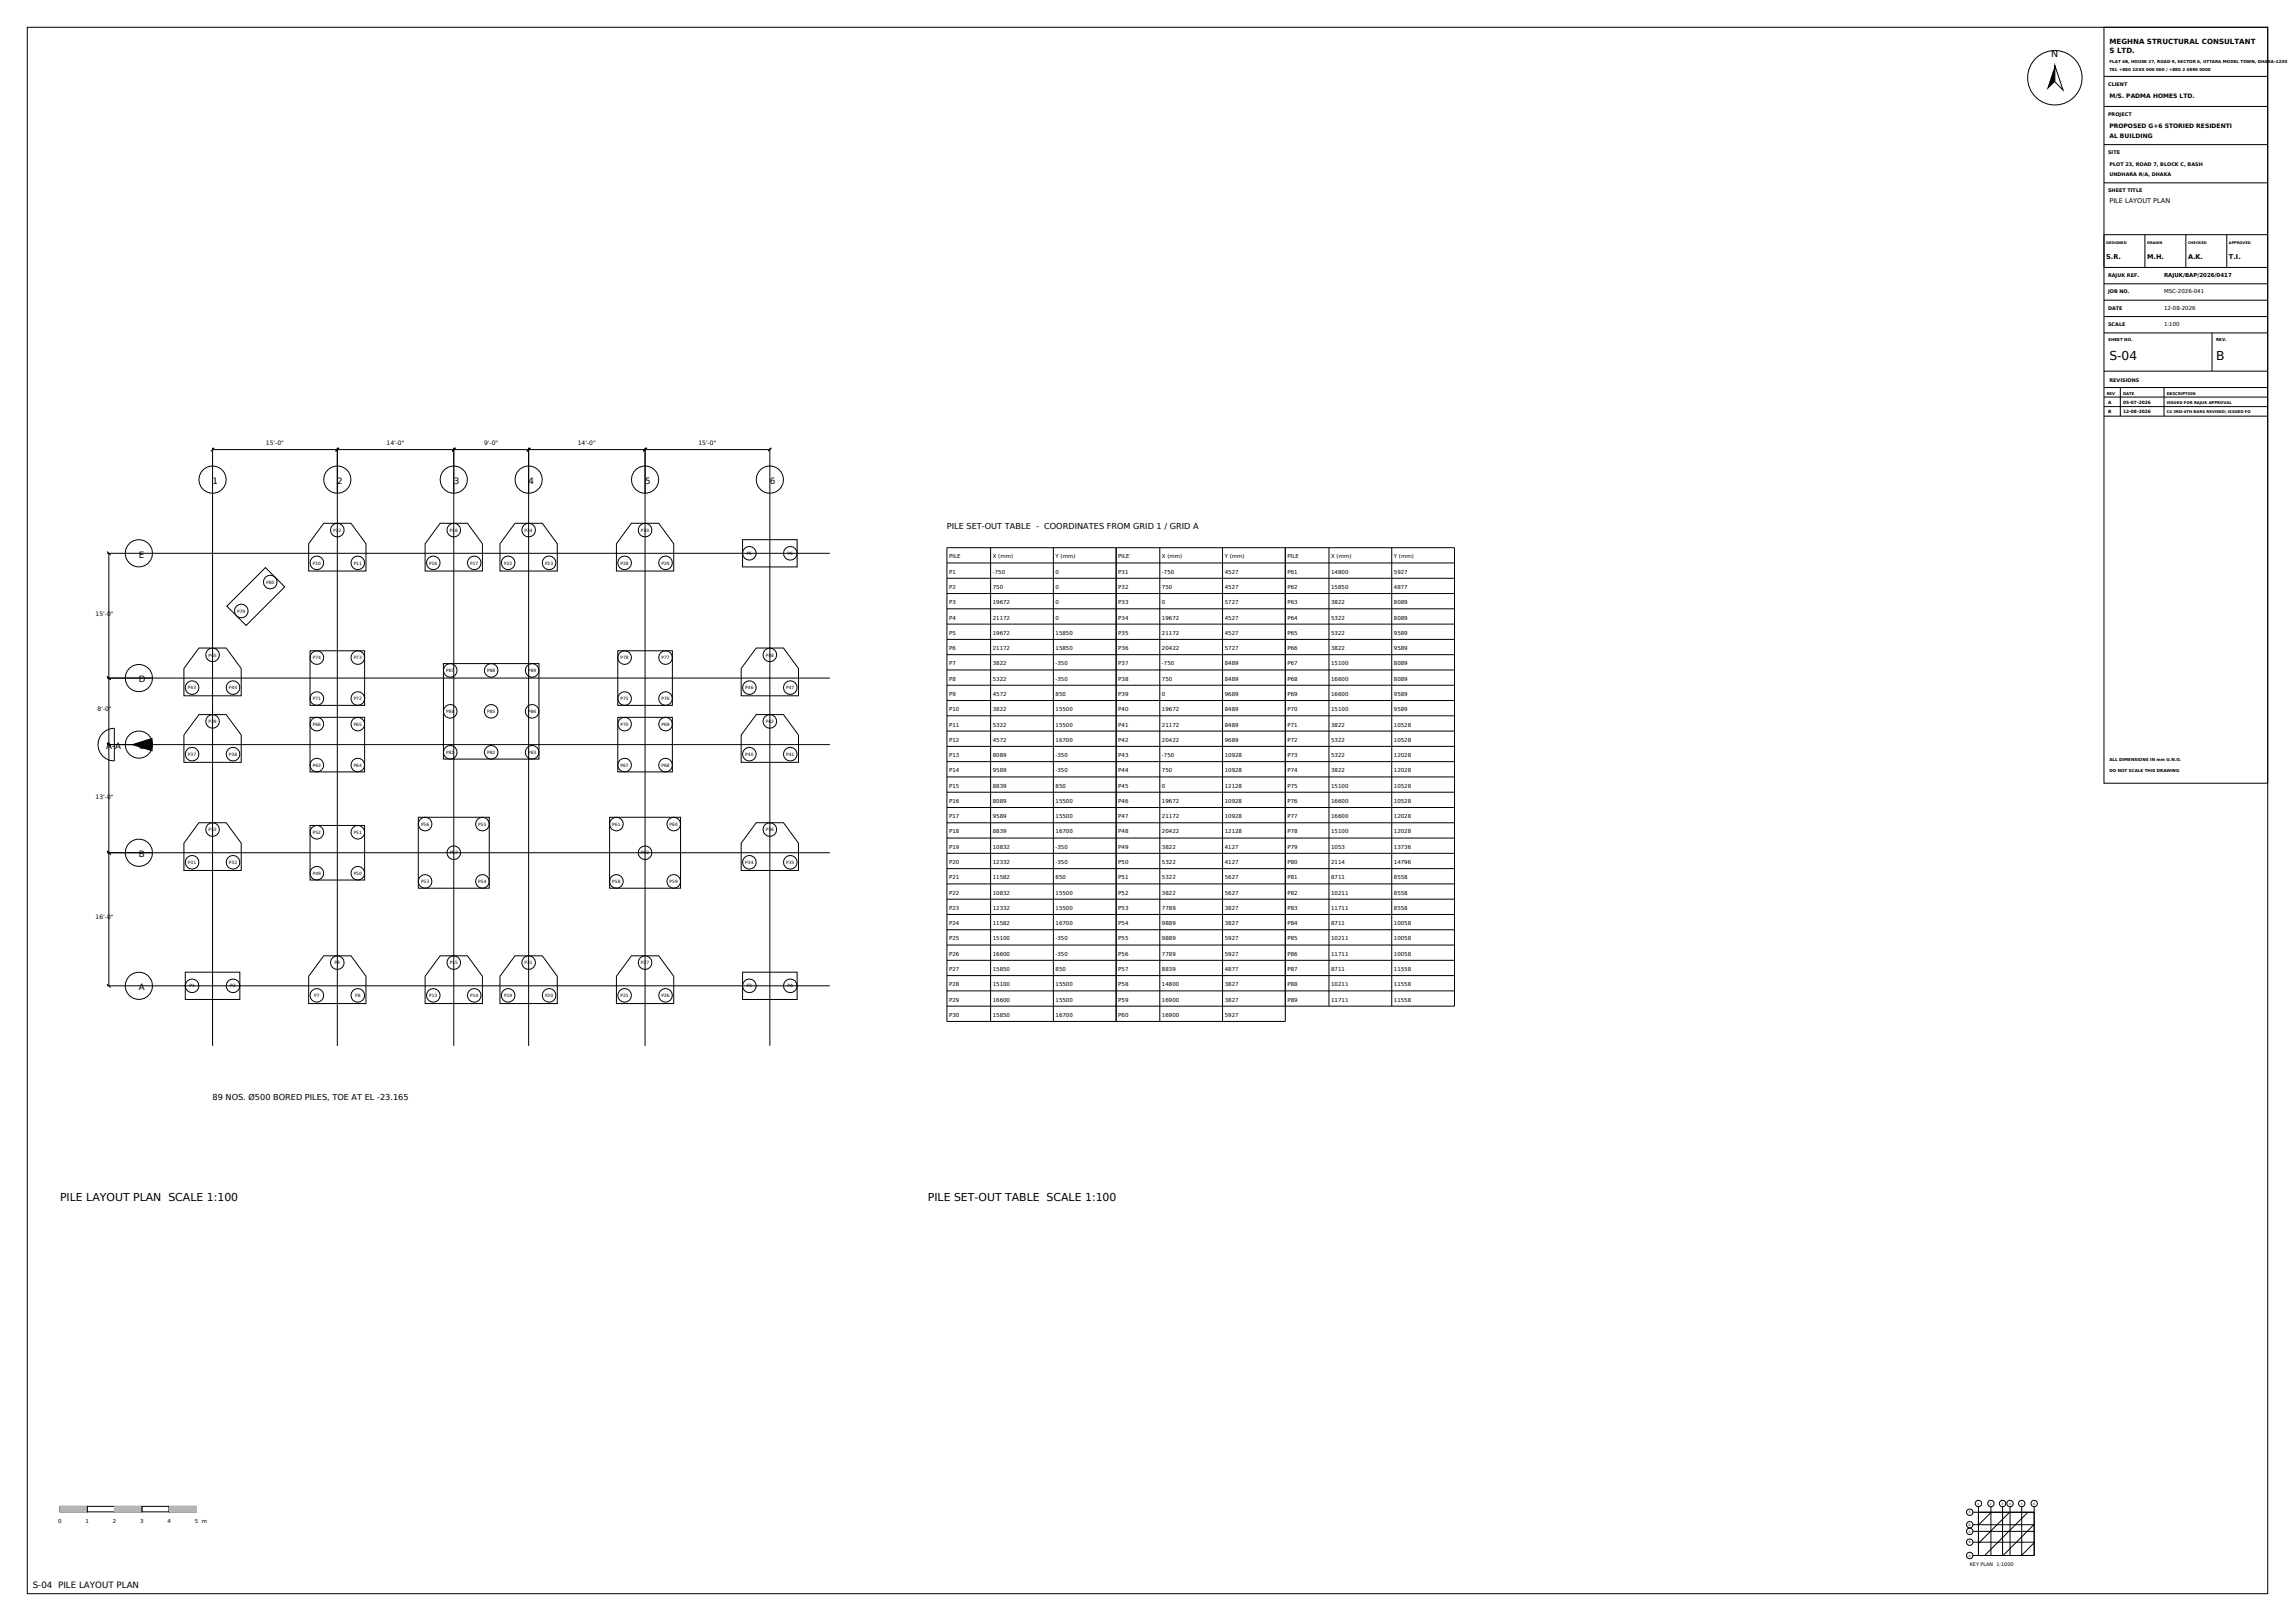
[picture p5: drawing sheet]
<svg xmlns="http://www.w3.org/2000/svg" width="841mm" height="594mm" viewBox="0 0 841 594" stroke-linecap="round" stroke-linejoin="round" font-family="sans-serif">
<defs><g id="words">
<g font-size="4.5">
<text x="773" y="132">S-04</text>
<text x="812.1" y="132">B</text>
</g>
<g font-size="4">
<text x="22" y="440">PILE LAYOUT PLAN SCALE 1:100</text>
<text x="340" y="440">PILE SET-OUT TABLE SCALE 1:100</text>
</g>
<text font-size="3.5" x="751.7" y="21">N</text>
<g font-size="3.2">
<text x="77.9" y="177.4">1</text>
<text x="123.6" y="177.4">2</text>
<text x="166.3" y="177.4">3</text>
<text x="193.7" y="177.4">4</text>
<text x="236.4" y="177.4">5</text>
<text x="282.1" y="177.4">6</text>
<text x="50.9" y="204.4">E</text>
<text x="50.9" y="250.1">D</text>
<text x="38.9" y="274.5">A-A</text>
<text x="50.9" y="274.5">C</text>
<text x="50.9" y="314.1">B</text>
<text x="50.9" y="362.8">A</text>
<text x="12" y="582">S-04 PILE LAYOUT PLAN</text>
</g>
<g font-size="3">
<text x="347" y="193.7">PILE SET-OUT TABLE - COORDINATES FROM GRID 1 / GRID A</text>
<text x="77.9" y="403.2">89 NOS. Ø500 BORED PILES, TOE AT EL -23.165</text>
</g>
<g font-size="2.6">
<text x="773" y="16">MEGHNA STRUCTURAL CONSULTANT</text>
<text x="773" y="19.5">S LTD.</text>
</g>
<g font-size="2.4">
<text x="773" y="74.5">PILE LAYOUT PLAN</text>
<text x="771.8" y="95">S.R.</text>
<text x="786.8" y="95">M.H.</text>
<text x="801.8" y="95">A.K.</text>
<text x="816.8" y="95">T.I.</text>
</g>
<g font-size="2.2">
<text x="773" y="36">M/S. PADMA HOMES LTD.</text>
<text x="773" y="47">PROPOSED G+6 STORIED RESIDENTI</text>
<text x="773" y="50.5">AL BUILDING</text>
<text x="97.4" y="163.2">15'-0&quot;</text>
<text x="141.6" y="163.2">14'-0&quot;</text>
<text x="177.4" y="163.2">9'-0&quot;</text>
<text x="211.7" y="163.2">14'-0&quot;</text>
<text x="255.9" y="163.2">15'-0&quot;</text>
<text x="35" y="225.6">15'-0&quot;</text>
<text x="35.7" y="260.7">8'-0&quot;</text>
<text x="35" y="292.7">13'-0&quot;</text>
<text x="35" y="336.9">16'-0&quot;</text>
</g>
<g font-size="2">
<text x="793" y="101.5">RAJUK/BAP/2026/0417</text>
<text x="793" y="107.5">MSC-2026-041</text>
<text x="793" y="113.5">12-08-2026</text>
<text x="793" y="119.5">1:100</text>
<text x="347.8" y="204.6">PILE</text>
<text x="363.8" y="204.6">X (mm)</text>
<text x="386.8" y="204.6">Y (mm)</text>
<text x="409.8" y="204.6">PILE</text>
<text x="425.8" y="204.6">X (mm)</text>
<text x="448.8" y="204.6">Y (mm)</text>
<text x="471.8" y="204.6">PILE</text>
<text x="487.8" y="204.6">X (mm)</text>
<text x="510.8" y="204.6">Y (mm)</text>
<text x="347.8" y="210.2">P1</text>
<text x="347.8" y="215.8">P2</text>
<text x="363.8" y="210.2">-750</text>
<text x="363.8" y="215.8">750</text>
<text x="386.8" y="210.2">0</text>
<text x="386.8" y="215.8">0</text>
<text x="409.8" y="210.2">P31</text>
<text x="409.8" y="215.8">P32</text>
<text x="425.8" y="210.2">-750</text>
<text x="425.8" y="215.8">750</text>
<text x="448.8" y="210.2">4527</text>
<text x="448.8" y="215.8">4527</text>
<text x="471.8" y="210.2">P61</text>
<text x="471.8" y="215.8">P62</text>
<text x="487.8" y="210.2">14800</text>
<text x="487.8" y="215.8">15850</text>
<text x="510.8" y="210.2">5927</text>
<text x="510.8" y="215.8">4877</text>
<text x="347.8" y="221.4">P3</text>
<text x="363.8" y="221.4">19672</text>
<text x="386.8" y="221.4">0</text>
<text x="409.8" y="221.4">P33</text>
<text x="425.8" y="221.4">0</text>
<text x="448.8" y="221.4">5727</text>
<text x="471.8" y="221.4">P63</text>
<text x="487.8" y="221.4">3822</text>
<text x="510.8" y="221.4">8089</text>
<text x="347.8" y="227">P4</text>
<text x="363.8" y="227">21172</text>
<text x="386.8" y="227">0</text>
<text x="409.8" y="227">P34</text>
<text x="425.8" y="227">19672</text>
<text x="448.8" y="227">4527</text>
<text x="471.8" y="227">P64</text>
<text x="487.8" y="227">5322</text>
<text x="510.8" y="227">8089</text>
<text x="347.8" y="232.6">P5</text>
<text x="363.8" y="232.6">19672</text>
<text x="386.8" y="232.6">15850</text>
<text x="409.8" y="232.6">P35</text>
<text x="425.8" y="232.6">21172</text>
<text x="448.8" y="232.6">4527</text>
<text x="471.8" y="232.6">P65</text>
<text x="487.8" y="232.6">5322</text>
<text x="510.8" y="232.6">9589</text>
<text x="347.8" y="238.2">P6</text>
<text x="363.8" y="238.2">21172</text>
<text x="386.8" y="238.2">15850</text>
<text x="409.8" y="238.2">P36</text>
<text x="425.8" y="238.2">20422</text>
<text x="448.8" y="238.2">5727</text>
<text x="471.8" y="238.2">P66</text>
<text x="487.8" y="238.2">3822</text>
<text x="510.8" y="238.2">9589</text>
<text x="347.8" y="243.8">P7</text>
<text x="363.8" y="243.8">3822</text>
<text x="386.8" y="243.8">-350</text>
<text x="409.8" y="243.8">P37</text>
<text x="425.8" y="243.8">-750</text>
<text x="448.8" y="243.8">8489</text>
<text x="471.8" y="243.8">P67</text>
<text x="487.8" y="243.8">15100</text>
<text x="510.8" y="243.8">8089</text>
<text x="347.8" y="249.4">P8</text>
<text x="363.8" y="249.4">5322</text>
<text x="386.8" y="249.4">-350</text>
<text x="409.8" y="249.4">P38</text>
<text x="425.8" y="249.4">750</text>
<text x="448.8" y="249.4">8489</text>
<text x="471.8" y="249.4">P68</text>
<text x="487.8" y="249.4">16600</text>
<text x="510.8" y="249.4">8089</text>
<text x="347.8" y="255">P9</text>
<text x="363.8" y="255">4572</text>
<text x="386.8" y="255">850</text>
<text x="409.8" y="255">P39</text>
<text x="425.8" y="255">0</text>
<text x="448.8" y="255">9689</text>
<text x="471.8" y="255">P69</text>
<text x="487.8" y="255">16600</text>
<text x="510.8" y="255">9589</text>
<text x="347.8" y="260.6">P10</text>
<text x="363.8" y="260.6">3822</text>
<text x="386.8" y="260.6">15500</text>
<text x="409.8" y="260.6">P40</text>
<text x="425.8" y="260.6">19672</text>
<text x="448.8" y="260.6">8489</text>
<text x="471.8" y="260.6">P70</text>
<text x="487.8" y="260.6">15100</text>
<text x="510.8" y="260.6">9589</text>
<text x="347.8" y="266.2">P11</text>
<text x="363.8" y="266.2">5322</text>
<text x="386.8" y="266.2">15500</text>
<text x="409.8" y="266.2">P41</text>
<text x="425.8" y="266.2">21172</text>
<text x="448.8" y="266.2">8489</text>
<text x="471.8" y="266.2">P71</text>
<text x="487.8" y="266.2">3822</text>
<text x="510.8" y="266.2">10528</text>
<text x="347.8" y="271.8">P12</text>
<text x="363.8" y="271.8">4572</text>
<text x="386.8" y="271.8">16700</text>
<text x="409.8" y="271.8">P42</text>
<text x="425.8" y="271.8">20422</text>
<text x="448.8" y="271.8">9689</text>
<text x="471.8" y="271.8">P72</text>
<text x="487.8" y="271.8">5322</text>
<text x="510.8" y="271.8">10528</text>
<text x="347.8" y="277.4">P13</text>
<text x="363.8" y="277.4">8089</text>
<text x="386.8" y="277.4">-350</text>
<text x="409.8" y="277.4">P43</text>
<text x="425.8" y="277.4">-750</text>
<text x="448.8" y="277.4">10928</text>
<text x="471.8" y="277.4">P73</text>
<text x="487.8" y="277.4">5322</text>
<text x="510.8" y="277.4">12028</text>
<text x="347.8" y="283">P14</text>
<text x="363.8" y="283">9589</text>
<text x="386.8" y="283">-350</text>
<text x="409.8" y="283">P44</text>
<text x="425.8" y="283">750</text>
<text x="448.8" y="283">10928</text>
<text x="471.8" y="283">P74</text>
<text x="487.8" y="283">3822</text>
<text x="510.8" y="283">12028</text>
<text x="347.8" y="288.6">P15</text>
<text x="363.8" y="288.6">8839</text>
<text x="386.8" y="288.6">850</text>
<text x="409.8" y="288.6">P45</text>
<text x="425.8" y="288.6">0</text>
<text x="448.8" y="288.6">12128</text>
<text x="471.8" y="288.6">P75</text>
<text x="487.8" y="288.6">15100</text>
<text x="510.8" y="288.6">10528</text>
<text x="347.8" y="294.2">P16</text>
<text x="347.8" y="299.8">P17</text>
<text x="363.8" y="294.2">8089</text>
<text x="363.8" y="299.8">9589</text>
<text x="386.8" y="294.2">15500</text>
<text x="386.8" y="299.8">15500</text>
<text x="409.8" y="294.2">P46</text>
<text x="409.8" y="299.8">P47</text>
<text x="425.8" y="294.2">19672</text>
<text x="425.8" y="299.8">21172</text>
<text x="448.8" y="294.2">10928</text>
<text x="448.8" y="299.8">10928</text>
<text x="471.8" y="294.2">P76</text>
<text x="471.8" y="299.8">P77</text>
<text x="487.8" y="294.2">16600</text>
<text x="487.8" y="299.8">16600</text>
<text x="510.8" y="294.2">10528</text>
<text x="510.8" y="299.8">12028</text>
<text x="347.8" y="305.4">P18</text>
<text x="363.8" y="305.4">8839</text>
<text x="386.8" y="305.4">16700</text>
<text x="409.8" y="305.4">P48</text>
<text x="425.8" y="305.4">20422</text>
<text x="448.8" y="305.4">12128</text>
<text x="471.8" y="305.4">P78</text>
<text x="487.8" y="305.4">15100</text>
<text x="510.8" y="305.4">12028</text>
<text x="347.8" y="311">P19</text>
<text x="363.8" y="311">10832</text>
<text x="386.8" y="311">-350</text>
<text x="409.8" y="311">P49</text>
<text x="425.8" y="311">3822</text>
<text x="448.8" y="311">4127</text>
<text x="471.8" y="311">P79</text>
<text x="487.8" y="311">1053</text>
<text x="510.8" y="311">13736</text>
<text x="347.8" y="316.6">P20</text>
<text x="363.8" y="316.6">12332</text>
<text x="386.8" y="316.6">-350</text>
<text x="409.8" y="316.6">P50</text>
<text x="425.8" y="316.6">5322</text>
<text x="448.8" y="316.6">4127</text>
<text x="471.8" y="316.6">P80</text>
<text x="487.8" y="316.6">2114</text>
<text x="510.8" y="316.6">14796</text>
<text x="347.8" y="322.2">P21</text>
<text x="363.8" y="322.2">11582</text>
<text x="386.8" y="322.2">850</text>
<text x="409.8" y="322.2">P51</text>
<text x="425.8" y="322.2">5322</text>
<text x="448.8" y="322.2">5627</text>
<text x="471.8" y="322.2">P81</text>
<text x="487.8" y="322.2">8711</text>
<text x="510.8" y="322.2">8558</text>
<text x="347.8" y="327.8">P22</text>
<text x="363.8" y="327.8">10832</text>
<text x="386.8" y="327.8">15500</text>
<text x="409.8" y="327.8">P52</text>
<text x="425.8" y="327.8">3822</text>
<text x="448.8" y="327.8">5627</text>
<text x="471.8" y="327.8">P82</text>
<text x="487.8" y="327.8">10211</text>
<text x="510.8" y="327.8">8558</text>
<text x="347.8" y="333.4">P23</text>
<text x="363.8" y="333.4">12332</text>
<text x="386.8" y="333.4">15500</text>
<text x="409.8" y="333.4">P53</text>
<text x="425.8" y="333.4">7789</text>
<text x="448.8" y="333.4">3827</text>
<text x="471.8" y="333.4">P83</text>
<text x="487.8" y="333.4">11711</text>
<text x="510.8" y="333.4">8558</text>
<text x="347.8" y="339">P24</text>
<text x="363.8" y="339">11582</text>
<text x="386.8" y="339">16700</text>
<text x="409.8" y="339">P54</text>
<text x="425.8" y="339">9889</text>
<text x="448.8" y="339">3827</text>
<text x="471.8" y="339">P84</text>
<text x="487.8" y="339">8711</text>
<text x="510.8" y="339">10058</text>
<text x="347.8" y="344.6">P25</text>
<text x="363.8" y="344.6">15100</text>
<text x="386.8" y="344.6">-350</text>
<text x="409.8" y="344.6">P55</text>
<text x="425.8" y="344.6">9889</text>
<text x="448.8" y="344.6">5927</text>
<text x="471.8" y="344.6">P85</text>
<text x="487.8" y="344.6">10211</text>
<text x="510.8" y="344.6">10058</text>
<text x="347.8" y="350.2">P26</text>
<text x="363.8" y="350.2">16600</text>
<text x="386.8" y="350.2">-350</text>
<text x="409.8" y="350.2">P56</text>
<text x="425.8" y="350.2">7789</text>
<text x="448.8" y="350.2">5927</text>
<text x="471.8" y="350.2">P86</text>
<text x="487.8" y="350.2">11711</text>
<text x="510.8" y="350.2">10058</text>
<text x="347.8" y="355.8">P27</text>
<text x="363.8" y="355.8">15850</text>
<text x="386.8" y="355.8">850</text>
<text x="409.8" y="355.8">P57</text>
<text x="425.8" y="355.8">8839</text>
<text x="448.8" y="355.8">4877</text>
<text x="471.8" y="355.8">P87</text>
<text x="487.8" y="355.8">8711</text>
<text x="510.8" y="355.8">11558</text>
<text x="347.8" y="361.4">P28</text>
<text x="363.8" y="361.4">15100</text>
<text x="386.8" y="361.4">15500</text>
<text x="409.8" y="361.4">P58</text>
<text x="425.8" y="361.4">14800</text>
<text x="448.8" y="361.4">3827</text>
<text x="471.8" y="361.4">P88</text>
<text x="487.8" y="361.4">10211</text>
<text x="510.8" y="361.4">11558</text>
<text x="347.8" y="367">P29</text>
<text x="363.8" y="367">16600</text>
<text x="386.8" y="367">15500</text>
<text x="409.8" y="367">P59</text>
<text x="425.8" y="367">16900</text>
<text x="448.8" y="367">3827</text>
<text x="471.8" y="367">P89</text>
<text x="487.8" y="367">11711</text>
<text x="510.8" y="367">11558</text>
<text x="347.8" y="372.6">P30</text>
<text x="363.8" y="372.6">15850</text>
<text x="386.8" y="372.6">16700</text>
<text x="409.8" y="372.6">P60</text>
<text x="425.8" y="372.6">16900</text>
<text x="448.8" y="372.6">5927</text>
<text x="21.4" y="558">0</text>
<text x="31.4" y="558">1</text>
<text x="41.4" y="558">2</text>
<text x="51.4" y="558">3</text>
<text x="61.4" y="558">4</text>
<text x="71.4" y="558">5 m</text>
</g>
<g font-size="1.8">
<text x="772.5" y="31.5">CLIENT</text>
<text x="772.5" y="42.5">PROJECT</text>
<text x="772.5" y="56.5">SITE</text>
<text x="773" y="61">PLOT 23, ROAD 7, BLOCK C, BASH</text>
<text x="773" y="64.5">UNDHARA R/A, DHAKA</text>
<text x="772.5" y="70.5">SHEET TITLE</text>
<text x="772.5" y="101.5">RAJUK REF.</text>
<text x="772.5" y="107.5">JOB NO.</text>
<text x="772.5" y="113.5">DATE</text>
<text x="772.5" y="119.5">SCALE</text>
<text x="773" y="140">REVISIONS</text>
<text x="721.8" y="574">KEY PLAN 1:1000</text>
</g>
<g font-size="1.6">
<text x="772.5" y="148">A</text>
<text x="778" y="148">05-07-2026</text>
<text x="772.5" y="151.5">B</text>
<text x="778" y="151.5">12-08-2026</text>
<text x="122.1" y="194.9">P12</text>
<text x="164.8" y="194.9">P18</text>
<text x="192.2" y="194.9">P24</text>
<text x="234.9" y="194.9">P30</text>
<text x="273.6" y="203.4">P5</text>
<text x="288.6" y="203.4">P6</text>
<text x="114.6" y="206.9">P10</text>
<text x="129.6" y="206.9">P11</text>
<text x="157.3" y="206.9">P16</text>
<text x="172.3" y="206.9">P17</text>
<text x="184.7" y="206.9">P22</text>
<text x="199.7" y="206.9">P23</text>
<text x="227.4" y="206.9">P28</text>
<text x="242.4" y="206.9">P29</text>
<text x="97.5" y="213.9">P80</text>
<text x="86.9" y="224.5">P79</text>
<text x="76.4" y="240.6">P45</text>
<text x="114.6" y="241.6">P74</text>
<text x="129.6" y="241.6">P73</text>
<text x="227.4" y="241.6">P78</text>
<text x="242.4" y="241.6">P77</text>
<text x="280.6" y="240.6">P48</text>
<text x="163.5" y="246.3">P87</text>
<text x="178.5" y="246.3">P88</text>
<text x="193.5" y="246.3">P89</text>
<text x="68.9" y="252.6">P43</text>
<text x="83.9" y="252.6">P44</text>
<text x="114.6" y="256.6">P71</text>
<text x="129.6" y="256.6">P72</text>
<text x="227.4" y="256.6">P75</text>
<text x="242.4" y="256.6">P76</text>
<text x="273.1" y="252.6">P46</text>
<text x="288.1" y="252.6">P47</text>
<text x="163.5" y="261.3">P84</text>
<text x="178.5" y="261.3">P85</text>
<text x="193.5" y="261.3">P86</text>
<text x="76.4" y="265">P39</text>
<text x="114.6" y="266">P66</text>
<text x="129.6" y="266">P65</text>
<text x="227.4" y="266">P70</text>
<text x="242.4" y="266">P69</text>
<text x="280.6" y="265">P42</text>
<text x="68.9" y="277">P37</text>
<text x="83.9" y="277">P38</text>
<text x="114.6" y="281">P63</text>
<text x="129.6" y="281">P64</text>
<text x="163.5" y="276.3">P81</text>
<text x="178.5" y="276.3">P82</text>
<text x="193.5" y="276.3">P83</text>
<text x="227.4" y="281">P67</text>
<text x="242.4" y="281">P68</text>
<text x="273.1" y="277">P40</text>
<text x="288.1" y="277">P41</text>
<text x="76.4" y="304.6">P33</text>
<text x="114.6" y="305.6">P52</text>
<text x="129.6" y="305.6">P51</text>
<text x="154.3" y="302.6">P56</text>
<text x="175.3" y="302.6">P55</text>
<text x="224.4" y="302.6">P61</text>
<text x="245.4" y="302.6">P60</text>
<text x="280.6" y="304.6">P36</text>
<text x="68.9" y="316.6">P31</text>
<text x="83.9" y="316.6">P32</text>
<text x="164.8" y="313.1">P57</text>
<text x="234.9" y="313.1">P62</text>
<text x="273.1" y="316.6">P34</text>
<text x="288.1" y="316.6">P35</text>
<text x="114.6" y="320.6">P49</text>
<text x="129.6" y="320.6">P50</text>
<text x="154.3" y="323.6">P53</text>
<text x="175.3" y="323.6">P54</text>
<text x="224.4" y="323.6">P58</text>
<text x="245.4" y="323.6">P59</text>
<text x="122.6" y="353.4">P9</text>
<text x="164.8" y="353.4">P15</text>
<text x="192.2" y="353.4">P21</text>
<text x="234.9" y="353.4">P27</text>
<text x="69.4" y="361.9">P1</text>
<text x="84.4" y="361.9">P2</text>
<text x="115.1" y="365.4">P7</text>
<text x="130.1" y="365.4">P8</text>
<text x="157.3" y="365.4">P13</text>
<text x="172.3" y="365.4">P14</text>
<text x="184.7" y="365.4">P19</text>
<text x="199.7" y="365.4">P20</text>
<text x="227.4" y="365.4">P25</text>
<text x="242.4" y="365.4">P26</text>
<text x="273.6" y="361.9">P3</text>
<text x="288.6" y="361.9">P4</text>
</g>
<g font-size="1.5">
<text x="773" y="23">FLAT 4B, HOUSE 27, ROAD 9, SECTOR 6, UTTARA MODEL TOWN, DHAKA-1230</text>
<text x="773" y="26">TEL +880 1XXX 000 000 / +880 2 4890 0000</text>
<text x="772.5" y="125">SHEET NO.</text>
<text x="812.1" y="125">REV.</text>
<text x="773" y="279">ALL DIMENSIONS IN mm U.N.O.</text>
<text x="773" y="283">DO NOT SCALE THIS DRAWING</text>
</g>
<g font-size="1.4">
<text x="772" y="144.6">REV</text>
<text x="778" y="144.6">DATE</text>
<text x="794" y="144.6">DESCRIPTION</text>
<text x="794" y="148">ISSUED FOR RAJUK APPROVAL</text>
<text x="794" y="151.5">C4 3RD-4TH BARS REVISED; ISSUED FO</text>
</g>
<g font-size="1.3">
<text x="771.8" y="89.5">DESIGNED</text>
<text x="786.8" y="89.5">DRAWN</text>
<text x="801.8" y="89.5">CHECKED</text>
<text x="816.8" y="89.5">APPROVED</text>
</g>
<g font-size="1.1">
<text x="724.6" y="551.4">1</text>
<text x="729.2" y="551.4">2</text>
<text x="733.5" y="551.4">3</text>
<text x="736.2" y="551.4">4</text>
<text x="740.5" y="551.4">5</text>
<text x="745.1" y="551.4">6</text>
<text x="721.5" y="554.6">E</text>
<text x="721.4" y="559.1">D</text>
<text x="721.4" y="561.6">C</text>
<text x="721.4" y="565.5">B</text>
<text x="721.4" y="570.4">A</text>
</g>
</g></defs>
<g fill="none" stroke="#000" stroke-width=".37">
<path d="M10 10h821v574h-821zM771 10h60v277h-60zM753 24l3 9-3-3zM771 28h60M771 39h60M771 53h60M771 67h60M786 86v12M801 86v12M816 86v12M831 86h-60v12h60M771 104h60"/>
<path d="M771 110h60M771 116h60M771 122h60M771 136h60M810.6 122v14M771 142h60M771 145.5h60M771 149h60M771 152.5h60M777 142v10.5M793 142v10.5M22 552h10v2h-10z"/>
<path d="M723 558.7h22.4M723 554.2h22.4M725 554.2h20.4v15.8h-20.4zM725 552.2v17.8M729.6 552.2v17.8M729.7 554.1l-4.8 4.8M733.8 552.2v17.8M736.5 554.1l-11.6 11.5M736.6 552.2v17.8M740.8 552.2v17.8M743.2 554.1l-16 16M745.4 552.2v17.8h-22.4"/>
<path d="M745.5 558.5l-11.5 11.6M723 565.1h22.4M723 561.2h22.4M745.5 565.3l-4.8 4.8"/>
<circle cx="753" cy="28.5" r="10"/>
<circle cx="721.8" cy="558.7" r="1.2"/>
<circle cx="721.8" cy="554.2" r="1.2"/>
<circle cx="725" cy="551" r="1.2"/>
<circle cx="729.6" cy="551" r="1.2"/>
<circle cx="733.8" cy="551" r="1.2"/>
<circle cx="736.6" cy="551" r="1.2"/>
<circle cx="740.8" cy="551" r="1.2"/>
<circle cx="745.4" cy="551" r="1.2"/>
<circle cx="721.8" cy="570" r="1.2"/>
<circle cx="721.8" cy="565.1" r="1.2"/>
<circle cx="721.8" cy="561.2" r="1.2"/>
</g>
<path d="M753 24v6l-3 3z" fill="#000"/>
<path d="M22 552h10v2h-10z" fill-rule="evenodd" fill="#b8b8b8"/>
<path d="M32 552h10v2h-10zM42 552h10v2h-10z" fill="none" stroke="#000" stroke-width=".37"/>
<path d="M42 552h10v2h-10z" fill-rule="evenodd" fill="#b8b8b8"/>
<path d="M52 552h10v2h-10zM62 552h10v2h-10z" fill="none" stroke="#000" stroke-width=".37"/>
<path d="M62 552h10v2h-10z" fill-rule="evenodd" fill="#b8b8b8"/>
<g fill="none" stroke="#000" stroke-width=".37">
<path d="M77.9 164.1v219.1M77.9 164.8h204.2M78.6 164.1l-1.4 1.3M123.6 164.1v219.1M124.3 164.1l-1.3 1.3M166.3 164.1v219.1M166.9 164.1l-1.3 1.3M193.7 164.1v219.1M194.4 164.1l-1.3 1.3M236.4 164.1v219.1M237 164.1l-1.3 1.3M282.1 164.1v219.1"/>
<path d="M282.8 164.1l-1.4 1.3M118.6 191.8h10l5.5 7.5v10h-21v-10zM161.3 191.8h10l5.5 7.5v10h-21v-10zM188.7 191.8h10l5.5 7.5v10h-21v-10zM231.4 191.8h10l5.5 7.5v10h-21v-10zM272.1 197.8h20v10h-20zM39.2 202.8h264.9M39.2 202.1l1.4 1.3M39.9 202.8v158.4M97.3 208l7 7.1-14.1 14.1-7.1-7.1zM347 206.3h186M347 211.9h186"/>
<path d="M347 217.5h186M363 200.7v173.6M386 200.7v173.6M409 200.7v173.6M425 200.7v173.6M448 200.7v173.6M471 200.7v173.6h-124v-173.6h186v168h-186M487 200.7v168M510 200.7v168M72.9 237.5h10l5.5 7.5v10h-21v-10zM113.6 238.5h20v20h-20zM226.4 238.5h20v20h-20z"/>
<path d="M277.1 237.5h10l5.5 7.5v10h-21v-10zM347 223.1h186M347 228.7h186M347 234.3h186M347 239.9h186M39.2 248.5h264.9M39.2 247.8l1.4 1.3M162.5 243.2h35v35h-35zM347 245.5h186M347 251.1h186M347 256.7h186M37.6 268.6l1.3-.9 1.4-.6 1.6-.2v12a6 6 0 0 1-5.6-3.7 6 6 0 0 1 1.3-6.6z"/>
<path d="M39.2 272.9h264.9M39.2 272.2l1.4 1.3M72.9 261.9h10l5.5 7.5v10h-21v-10zM113.6 262.9h20v20h-20zM226.4 262.9h20v20h-20zM277.1 261.9h10l5.5 7.5v10h-21v-10zM347 262.3h186M347 267.9h186M347 273.5h186M347 279.1h186M153.3 299.5h26v26h-26zM223.4 299.5h26v26h-26z"/>
<path d="M347 284.7h186M347 290.3h186M347 295.9h186M39.2 312.5h264.9M39.2 311.8l1.4 1.3M72.9 301.5h10l5.5 7.5v10h-21v-10zM113.6 302.5h20v20h-20zM277.1 301.5h10l5.5 7.5v10h-21v-10zM347 301.5h186M347 307.1h186M347 312.7h186M347 318.3h186"/>
<path d="M347 323.9h186M347 329.5h186M347 335.1h186M67.9 356.2h20v10h-20zM118.6 350.2h10l5.5 7.5v10h-21v-10zM161.3 350.2h10l5.5 7.5v10h-21v-10zM188.7 350.2h10l5.5 7.5v10h-21v-10zM231.4 350.2h10l5.5 7.5v10h-21v-10zM272.1 356.2h20v10h-20zM347 340.7h186M347 346.3h186M347 351.9h186"/>
<path d="M347 357.5h186M39.2 361.2h264.9M39.2 360.6l1.4 1.3M347 363.1h186"/>
<circle cx="77.9" cy="175.8" r="5"/>
<circle cx="123.6" cy="175.8" r="5"/>
<circle cx="166.3" cy="175.8" r="5"/>
<circle cx="193.7" cy="175.8" r="5"/>
<circle cx="236.4" cy="175.8" r="5"/>
<circle cx="282.1" cy="175.8" r="5"/>
<circle cx="123.6" cy="194.3" r="2.5"/>
<circle cx="166.3" cy="194.3" r="2.5"/>
<circle cx="193.7" cy="194.3" r="2.5"/>
<circle cx="236.4" cy="194.3" r="2.5"/>
<circle cx="50.9" cy="202.8" r="5"/>
<circle cx="99" cy="213.3" r="2.5"/>
<circle cx="116.1" cy="206.3" r="2.5"/>
<circle cx="131.1" cy="206.3" r="2.5"/>
<circle cx="158.8" cy="206.3" r="2.5"/>
<circle cx="173.8" cy="206.3" r="2.5"/>
<circle cx="186.2" cy="206.3" r="2.5"/>
<circle cx="201.2" cy="206.3" r="2.5"/>
<circle cx="228.9" cy="206.3" r="2.5"/>
<circle cx="243.9" cy="206.3" r="2.5"/>
<circle cx="274.6" cy="202.8" r="2.5"/>
<circle cx="289.6" cy="202.8" r="2.5"/>
<circle cx="77.9" cy="240" r="2.5"/>
<circle cx="88.4" cy="223.9" r="2.5"/>
<circle cx="282.1" cy="240" r="2.5"/>
<circle cx="50.9" cy="248.5" r="5"/>
<circle cx="70.4" cy="252" r="2.5"/>
<circle cx="85.4" cy="252" r="2.5"/>
<circle cx="116.1" cy="256" r="2.5"/>
<circle cx="116.1" cy="241" r="2.5"/>
<circle cx="131.1" cy="256" r="2.5"/>
<circle cx="131.1" cy="241" r="2.5"/>
<circle cx="165" cy="245.7" r="2.5"/>
<circle cx="180" cy="245.7" r="2.5"/>
<circle cx="195" cy="245.7" r="2.5"/>
<circle cx="228.9" cy="256" r="2.5"/>
<circle cx="228.9" cy="241" r="2.5"/>
<circle cx="243.9" cy="256" r="2.5"/>
<circle cx="243.9" cy="241" r="2.5"/>
<circle cx="274.6" cy="252" r="2.5"/>
<circle cx="289.6" cy="252" r="2.5"/>
<circle cx="50.9" cy="272.9" r="5"/>
<circle cx="70.4" cy="276.4" r="2.5"/>
<circle cx="77.9" cy="264.4" r="2.5"/>
<circle cx="85.4" cy="276.4" r="2.5"/>
<circle cx="116.1" cy="265.4" r="2.5"/>
<circle cx="131.1" cy="265.4" r="2.5"/>
<circle cx="165" cy="260.7" r="2.5"/>
<circle cx="165" cy="275.7" r="2.5"/>
<circle cx="180" cy="260.7" r="2.5"/>
<circle cx="180" cy="275.7" r="2.5"/>
<circle cx="195" cy="260.7" r="2.5"/>
<circle cx="195" cy="275.7" r="2.5"/>
<circle cx="228.9" cy="265.4" r="2.5"/>
<circle cx="243.9" cy="265.4" r="2.5"/>
<circle cx="274.6" cy="276.4" r="2.5"/>
<circle cx="282.1" cy="264.4" r="2.5"/>
<circle cx="289.6" cy="276.4" r="2.5"/>
<circle cx="116.1" cy="280.4" r="2.5"/>
<circle cx="131.1" cy="280.4" r="2.5"/>
<circle cx="228.9" cy="280.4" r="2.5"/>
<circle cx="243.9" cy="280.4" r="2.5"/>
<circle cx="50.9" cy="312.5" r="5"/>
<circle cx="70.4" cy="316" r="2.5"/>
<circle cx="77.9" cy="304" r="2.5"/>
<circle cx="85.4" cy="316" r="2.5"/>
<circle cx="116.1" cy="320" r="2.5"/>
<circle cx="116.1" cy="305" r="2.5"/>
<circle cx="131.1" cy="305" r="2.5"/>
<circle cx="131.1" cy="320" r="2.5"/>
<circle cx="155.8" cy="302" r="2.5"/>
<circle cx="166.3" cy="312.5" r="2.5"/>
<circle cx="176.8" cy="302" r="2.5"/>
<circle cx="225.9" cy="302" r="2.5"/>
<circle cx="236.4" cy="312.5" r="2.5"/>
<circle cx="246.9" cy="302" r="2.5"/>
<circle cx="274.6" cy="316" r="2.5"/>
<circle cx="282.1" cy="304" r="2.5"/>
<circle cx="289.6" cy="316" r="2.5"/>
<circle cx="155.8" cy="323" r="2.5"/>
<circle cx="176.8" cy="323" r="2.5"/>
<circle cx="225.9" cy="323" r="2.5"/>
<circle cx="246.9" cy="323" r="2.5"/>
<circle cx="123.6" cy="352.7" r="2.5"/>
<circle cx="166.3" cy="352.7" r="2.5"/>
<circle cx="193.7" cy="352.7" r="2.5"/>
<circle cx="236.4" cy="352.7" r="2.5"/>
<circle cx="50.9" cy="361.2" r="5"/>
<circle cx="70.4" cy="361.2" r="2.5"/>
<circle cx="85.4" cy="361.2" r="2.5"/>
<circle cx="116.1" cy="364.7" r="2.5"/>
<circle cx="131.1" cy="364.7" r="2.5"/>
<circle cx="158.8" cy="364.7" r="2.5"/>
<circle cx="173.8" cy="364.7" r="2.5"/>
<circle cx="186.2" cy="364.7" r="2.5"/>
<circle cx="201.2" cy="364.7" r="2.5"/>
<circle cx="228.9" cy="364.7" r="2.5"/>
<circle cx="243.9" cy="364.7" r="2.5"/>
<circle cx="274.6" cy="361.2" r="2.5"/>
<circle cx="289.6" cy="361.2" r="2.5"/>
</g>
<path d="M47.9 272.9l8-2.5v5z" fill="#000"/>
<use href="#words"/>
</svg>
